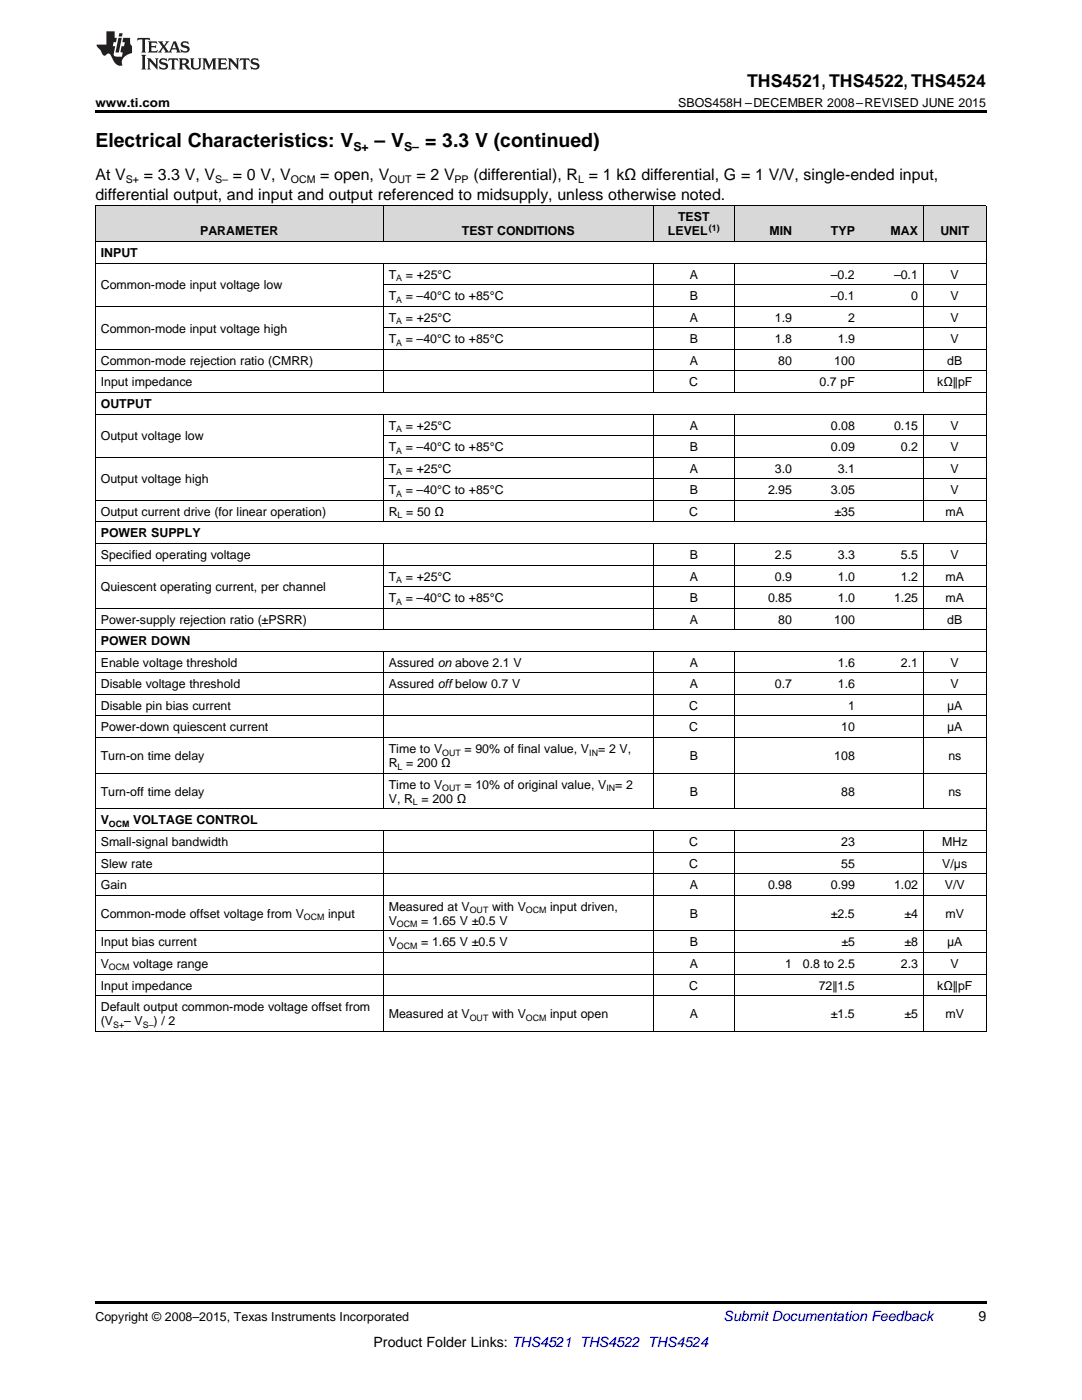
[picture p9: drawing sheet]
<svg xmlns="http://www.w3.org/2000/svg" width="216mm" height="279mm" viewBox="0 0 216 279" stroke-linecap="round" stroke-linejoin="round" font-family="sans-serif">
<defs><g id="words">
<g font-size="3.9">
<text x="19" y="29.3">Electrical Characteristics: V</text>
<text x="74.8" y="29.3">– V</text>
<text x="84.8" y="29.3">= 3.3 V (continued)</text>
</g>
<text font-size="3.5" x="149.1" y="17.3">THS4521, THS4522, THS4524</text>
<g font-size="3.2">
<text x="19" y="36">At V</text>
<text x="28.7" y="36">= 3.3 V, V</text>
<text x="46.5" y="36">= 0 V, V</text>
<text x="63.9" y="36">= open, V</text>
<text x="83.1" y="36">= 2 V</text>
<text x="94.5" y="36">(differential), R = 1 kΩ differential, G = 1 V/V, single-ended input,</text>
<text x="19" y="39.9">differential output, and input and output referenced to midsupply, unless otherwise noted.</text>
</g>
<text font-size="2.8" fill="#0000c8" x="144.4" y="263.6">Submit Documentation Feedback</text>
<g font-size="2.8">
<text x="195.3" y="263.6">9</text>
<text x="74.5" y="268.9">Product Folder Links: THS4521 THS4522 THS4524</text>
</g>
<g font-size="2.5">
<text x="19" y="21.4">www.ti.com</text>
<text x="135.3" y="21.4">SBOS458H –DECEMBER 2008–REVISED JUNE 2015</text>
<text x="70.5" y="30.1">S+</text>
<text x="80.6" y="30.1">S–</text>
<text x="39.9" y="47">PARAMETER</text>
<text x="92.1" y="47">TEST CONDITIONS</text>
<text x="133.3" y="47">LEVEL</text>
<text x="135.3" y="44.2">TEST</text>
<text x="153.5" y="47">MIN</text>
<text x="165.8" y="47">TYP</text>
<text x="177.7" y="47">MAX</text>
<text x="187.6" y="47">UNIT</text>
<text x="20.1" y="51.3">INPUT</text>
<text x="20.1" y="57.7">Common-mode input voltage low</text>
<text x="77.6" y="55.6">T</text>
<text x="77.6" y="59.9">T</text>
<text x="81" y="55.6">= +25°C</text>
<text x="81" y="59.9">= –40°C to +85°C</text>
<text x="137.6" y="55.6">A</text>
<text x="137.6" y="59.9">B</text>
<text x="165.8" y="55.6">–0.2</text>
<text x="165.8" y="59.9">–0.1</text>
<text x="178.4" y="55.6">–0.1</text>
<text x="181.8" y="59.9">0</text>
<text x="189.7" y="55.6">V</text>
<text x="189.7" y="59.9">V</text>
<text x="77.6" y="64.2">T</text>
<text x="81" y="64.2">= +25°C</text>
<text x="137.6" y="64.2">A</text>
<text x="154.6" y="64.2">1.9</text>
<text x="169.2" y="64.2">2</text>
<text x="189.7" y="64.2">V</text>
<text x="20.1" y="66.4">Common-mode input voltage high</text>
<text x="77.6" y="68.5">T</text>
<text x="81" y="68.5">= –40°C to +85°C</text>
<text x="137.6" y="68.5">B</text>
<text x="154.6" y="68.5">1.8</text>
<text x="167.2" y="68.5">1.9</text>
<text x="189.7" y="68.5">V</text>
<text x="20.1" y="72.8">Common-mode rejection ratio (CMRR)</text>
<text x="20.1" y="77.1">Input impedance</text>
<text x="137.5" y="77.1">C</text>
<text x="137.6" y="72.8">A</text>
<text x="155.3" y="72.8">80</text>
<text x="163.5" y="77.1">0.7 pF</text>
<text x="166.5" y="72.8">100</text>
<text x="187" y="77.1">kΩ∥pF</text>
<text x="189" y="72.8">dB</text>
<text x="20.1" y="81.4">OUTPUT</text>
<text x="20.1" y="87.9">Output voltage low</text>
<text x="77.6" y="85.7">T</text>
<text x="81" y="85.7">= +25°C</text>
<text x="137.6" y="85.7">A</text>
<text x="165.8" y="85.7">0.08</text>
<text x="178.4" y="85.7">0.15</text>
<text x="189.7" y="85.7">V</text>
<text x="77.6" y="90">T</text>
<text x="77.6" y="94.3">T</text>
<text x="81" y="90">= –40°C to +85°C</text>
<text x="81" y="94.3">= +25°C</text>
<text x="137.6" y="90">B</text>
<text x="137.6" y="94.3">A</text>
<text x="154.6" y="94.3">3.0</text>
<text x="165.8" y="90">0.09</text>
<text x="167.2" y="94.3">3.1</text>
<text x="179.8" y="90">0.2</text>
<text x="189.7" y="90">V</text>
<text x="189.7" y="94.3">V</text>
<text x="20.1" y="96.5">Output voltage high</text>
<text x="77.6" y="98.6">T</text>
<text x="81" y="98.6">= –40°C to +85°C</text>
<text x="137.6" y="98.6">B</text>
<text x="153.2" y="98.6">2.95</text>
<text x="165.8" y="98.6">3.05</text>
<text x="189.7" y="98.6">V</text>
<text x="20.1" y="102.9">Output current drive (for linear operation)</text>
<text x="20.1" y="107.2">POWER SUPPLY</text>
<text x="77.6" y="102.9">R = 50 Ω</text>
<text x="137.5" y="102.9">C</text>
<text x="166.5" y="102.9">±35</text>
<text x="188.7" y="102.9">mA</text>
<text x="20.1" y="111.5">Specified operating voltage</text>
<text x="137.6" y="111.5">B</text>
<text x="154.6" y="111.5">2.5</text>
<text x="167.2" y="111.5">3.3</text>
<text x="179.8" y="111.5">5.5</text>
<text x="189.7" y="111.5">V</text>
<text x="20.1" y="118">Quiescent operating current, per channel</text>
<text x="77.6" y="115.9">T</text>
<text x="81" y="115.9">= +25°C</text>
<text x="137.6" y="115.9">A</text>
<text x="154.6" y="115.9">0.9</text>
<text x="167.2" y="115.9">1.0</text>
<text x="179.8" y="115.9">1.2</text>
<text x="188.7" y="115.9">mA</text>
<text x="20.1" y="124.5">Power-supply rejection ratio (±PSRR)</text>
<text x="77.6" y="120.2">T</text>
<text x="81" y="120.2">= –40°C to +85°C</text>
<text x="137.6" y="120.2">B</text>
<text x="137.6" y="124.5">A</text>
<text x="153.2" y="120.2">0.85</text>
<text x="155.3" y="124.5">80</text>
<text x="166.5" y="124.5">100</text>
<text x="167.2" y="120.2">1.0</text>
<text x="178.4" y="120.2">1.25</text>
<text x="188.7" y="120.2">mA</text>
<text x="189" y="124.5">dB</text>
<text x="20.1" y="128.8">POWER DOWN</text>
<text x="20.1" y="133.1">Enable voltage threshold</text>
<text x="20.1" y="137.4">Disable voltage threshold</text>
<text x="77.6" y="133.1">Assured on above 2.1 V</text>
<text x="77.6" y="137.4">Assured offbelow 0.7 V</text>
<text x="137.6" y="133.1">A</text>
<text x="137.6" y="137.4">A</text>
<text x="154.6" y="137.4">0.7</text>
<text x="167.2" y="133.1">1.6</text>
<text x="167.2" y="137.4">1.6</text>
<text x="179.8" y="133.1">2.1</text>
<text x="189.7" y="133.1">V</text>
<text x="189.7" y="137.4">V</text>
<text x="20.1" y="141.7">Disable pin bias current</text>
<text x="137.5" y="141.7">C</text>
<text x="169.2" y="141.7">1</text>
<text x="189" y="141.7">μA</text>
<text x="20.1" y="146">Power-down quiescent current</text>
<text x="137.5" y="146">C</text>
<text x="167.9" y="146">10</text>
<text x="189" y="146">μA</text>
<text x="20.1" y="151.7">Turn-on time delay</text>
<text x="77.6" y="150.3">Time to V</text>
<text x="77.6" y="153.1">R = 200 Ω</text>
<text x="92.7" y="150.3">= 90% of final value, V</text>
<text x="119.3" y="150.3">= 2 V,</text>
<text x="137.6" y="151.7">B</text>
<text x="166.5" y="151.7">108</text>
<text x="189.2" y="151.7">ns</text>
<text x="20.1" y="158.8">Turn-off time delay</text>
<text x="77.6" y="157.4">Time to V</text>
<text x="77.6" y="160.2">V, R = 200 Ω</text>
<text x="92.7" y="157.4">= 10% of original value, V</text>
<text x="122.8" y="157.4">= 2</text>
<text x="137.6" y="158.8">B</text>
<text x="167.9" y="158.8">88</text>
<text x="189.2" y="158.8">ns</text>
<text x="20.1" y="164.5">V</text>
<text x="26.6" y="164.5">VOLTAGE CONTROL</text>
<text x="20.1" y="168.8">Small-signal bandwidth</text>
<text x="20.1" y="173.1">Slew rate</text>
<text x="137.5" y="168.8">C</text>
<text x="137.5" y="173.1">C</text>
<text x="167.9" y="168.8">23</text>
<text x="167.9" y="173.1">55</text>
<text x="188" y="168.8">MHz</text>
<text x="188" y="173.1">V/μs</text>
<text x="20.1" y="177.4">Gain</text>
<text x="137.6" y="177.4">A</text>
<text x="153.2" y="177.4">0.98</text>
<text x="165.8" y="177.4">0.99</text>
<text x="178.4" y="177.4">1.02</text>
<text x="188.5" y="177.4">V/V</text>
<text x="20.1" y="183.2">Common-mode offset voltage from V</text>
<text x="65.5" y="183.2">input</text>
<text x="77.6" y="181.8">Measured at V</text>
<text x="77.6" y="184.6">V</text>
<text x="84" y="184.6">= 1.65 V ±0.5 V</text>
<text x="98.2" y="181.8">with V</text>
<text x="109.8" y="181.8">input driven,</text>
<text x="137.6" y="183.2">B</text>
<text x="165.8" y="183.2">±2.5</text>
<text x="180.5" y="183.2">±4</text>
<text x="188.7" y="183.2">mV</text>
<text x="20.1" y="188.9">Input bias current</text>
<text x="77.6" y="188.9">V</text>
<text x="84" y="188.9">= 1.65 V ±0.5 V</text>
<text x="137.6" y="188.9">B</text>
<text x="167.9" y="188.9">±5</text>
<text x="180.5" y="188.9">±8</text>
<text x="189" y="188.9">μA</text>
<text x="20.1" y="193.2">V</text>
<text x="20.1" y="197.5">Input impedance</text>
<text x="26.6" y="193.2">voltage range</text>
<text x="137.5" y="197.5">C</text>
<text x="137.6" y="193.2">A</text>
<text x="156.7" y="193.2">1</text>
<text x="160.2" y="193.2">0.8 to 2.5</text>
<text x="163.4" y="197.5">72∥1.5</text>
<text x="179.8" y="193.2">2.3</text>
<text x="187" y="197.5">kΩ∥pF</text>
<text x="189.7" y="193.2">V</text>
<text x="20.1" y="201.8">Default output common-mode voltage offset from</text>
<text x="77.6" y="203.2">Measured at V</text>
<text x="98.2" y="203.2">with V</text>
<text x="109.8" y="203.2">input open</text>
<text x="137.6" y="203.2">A</text>
<text x="165.8" y="203.2">±1.5</text>
<text x="180.5" y="203.2">±5</text>
<text x="188.7" y="203.2">mV</text>
<text x="20.1" y="204.6">(V</text>
<text x="24.8" y="204.6">– V</text>
<text x="30.7" y="204.6">) / 2</text>
<text x="19" y="263.6">Copyright © 2008–2015, Texas Instruments Incorporated</text>
</g>
<g font-size="2.1">
<text x="25.1" y="36.6">S+</text>
<text x="42.9" y="36.6">S–</text>
<text x="58" y="36.6">OCM</text>
<text x="77.7" y="36.6">OUT</text>
<text x="90.7" y="36.6">PP</text>
<text x="115.4" y="36.6">L</text>
</g>
<g font-size="1.8">
<text x="141.4" y="46">(1)</text>
<text x="79.1" y="56.1">A</text>
<text x="79.1" y="60.4">A</text>
<text x="79.1" y="64.7">A</text>
<text x="79.1" y="69">A</text>
<text x="79.1" y="86.2">A</text>
<text x="79.1" y="90.5">A</text>
<text x="79.1" y="94.8">A</text>
<text x="79.1" y="99.1">A</text>
<text x="79.3" y="103.4">L</text>
<text x="79.1" y="116.3">A</text>
<text x="79.1" y="120.7">A</text>
<text x="79.3" y="153.6">L</text>
<text x="88.2" y="150.8">OUT</text>
<text x="117.6" y="150.8">IN</text>
<text x="82.4" y="160.7">L</text>
<text x="88.2" y="157.9">OUT</text>
<text x="121" y="157.9">IN</text>
<text x="21.7" y="165">OCM</text>
<text x="60.6" y="183.7">OCM</text>
<text x="79.2" y="185.1">OCM</text>
<text x="93.7" y="182.2">OUT</text>
<text x="105" y="182.2">OCM</text>
<text x="79.2" y="189.4">OCM</text>
<text x="21.7" y="193.7">OCM</text>
<text x="93.7" y="203.7">OUT</text>
<text x="105" y="203.7">OCM</text>
<text x="22.6" y="205.1">S+</text>
<text x="28.5" y="205.1">S–</text>
</g>
</g></defs>
<g fill="#d8d8d8">
<path d="M19 41.1h16.2v7.2h-16.2z"/>
<path d="M35.2 41.1h41.3v7.2h-41.3z"/>
<path d="M76.5 41.1h53.9v7.2h-53.9z"/>
<path d="M130.4 41.1h16.1v7.2h-16.1z"/>
<path d="M146.5 41.1h12.6v7.2h-12.6z"/>
<path d="M159.1 41.1h12.6v7.2h-12.6z"/>
<path d="M171.7 41.1h12.6v7.2h-12.6z"/>
<path d="M184.3 41.1h12.5v7.2h-12.5z"/>
</g>
<path d="M19 22h177.8v.5h-177.8zM19 259.7h177.8v.5h-177.8z" fill="#000"/>
<g fill="none" stroke="#000" stroke-width=".2">
<path d="M19 52.5h177.8M19 48.2h177.8M19 41.1h177.8M19.1 41.1v164.8M76.5 41.1v7.2M76.5 52.6v25.8M76.5 56.8h120.3M130.3 41.1v7.2M130.3 52.6v25.8M146.5 41.1v7.2M146.5 52.6v25.8M184.2 41.1v7.2"/>
<path d="M184.2 52.6v25.8M196.8 41.1v164.8M19 78.3h177.8M19 74h177.8M19 69.7h177.8M19 61.1h177.8M76.5 65.4h120.3M19 99.9h177.8M19 91.2h177.8M19 82.6h177.8M76.5 82.7v21.5M76.5 95.5h120.3"/>
<path d="M76.5 86.9h120.3M130.3 82.7v21.5M146.5 82.7v21.5M184.2 82.7v21.5M19 112.8h177.8M19 108.5h177.8M19 104.2h177.8M76.5 108.5v17.2M76.5 117.1h120.3M130.3 108.5v17.2M146.5 108.5v17.2M184.2 108.5v17.2"/>
<path d="M19 138.6h177.8M19 134.3h177.8M19 130h177.8M19 125.7h177.8M19 121.4h177.8M76.5 130v31.5M130.3 130v31.5M146.5 130v31.5M184.2 130v31.5M19 154.3h177.8M19 147.2h177.8M19 142.9h177.8"/>
<path d="M19 178.7h177.8M19 174.4h177.8M19 170.1h177.8M19 165.8h177.8M19 161.4h177.8M76.5 165.8v40.1M130.3 165.8v40.1M146.5 165.8v40.1M184.2 165.8v40.1M19 198.7h177.8M19 194.4h177.8M19 190.1h177.8"/>
<path d="M19 185.8h177.8M19 205.8h177.8"/>
</g>
<g fill="#231f20">
<path d="M27.5 7.6l-.1 .5 .4-.2h.6v.1v2.1l-.2 .4h1l-.3-.4v-2.1l.1-.1h.5l.5 .2-.2-.5zM29.5 8.3l.2 .3v1.5l-.2 .4h1.8l.2-.6a1.04 1.04 0 0 1-1.3 .2v-.7h.6l.3 .2v-.6l-.3 .2h-.6v-.6l.8-.1 .4 .3-.2-.5zM31.5 8.3l.9 1.1-.9 1.1h.8l-.2-.2 .5-.7 .4 .7-.2 .2h1.5l-.1-.2 .1-.4h.9l.1 .4-.2 .2h1l-.3-.3-.7-1.9h-.5l-.9 2-.8-1 .9-1h-.8l.1 .3-.3 .5-.4-.6 .2-.2zM34.7 8.6l.4 1h-.7zM36.3 8.4a.63 .63 0 0 0-.2 .7 .63 .63 0 0 0 .6 .4l.6 .2 .1 .2a.75 .75 0 0 1-.7 .4 .75 .75 0 0 1-.6-.5l.1 .7 .1-.1a1.11 1.11 0 0 0 1.5-.6 1.13 1.13 0 0 0-1.2-.8l-.1-.4a1.04 1.04 0 0 1 1.2 .2l-.2-.5-.1 .1-.5-.2zM28.2 10.9l.2 .4v2.2l-.2 .4h1l-.3-.4v-2.2l.3-.4zM29.3 11.6l.3 .4v1.5l-.3 .4h.8l-.2-.4v-1.3l1.5 1.7v-1.9l.2-.4h-.7l.2 .4v.9l-1.1-1.3zM32 11.8a.62 .62 0 0 0-.2 .7 .62 .62 0 0 0 .6 .4l.6 .1 .1 .3a.76 .76 0 0 1-.7 .3 .76 .76 0 0 1-.6-.4l.1 .7 .1-.1a1.11 1.11 0 0 0 1.5-.6 1.13 1.13 0 0 0-1.2-.8l-.1-.4a1.04 1.04 0 0 1 1.2 .2l-.2-.6-.1 .1-.5-.1zM33.7 11.6l-.2 .6a.61 .61 0 0 1 .8-.3v1.6l-.2 .4h.9l-.2-.4v-1.6a.63 .63 0 0 1 .8 .3l-.2-.6zM35.6 11.6l.3 .4v1.5l-.3 .4h1l-.2-.2v-.8l.5 .2a.76 .76 0 0 0 1.2 .7l-1-1a.58 .58 0 0 0 .6-.5 .58 .58 0 0 0-.5-.6zM36.4 11.9h.1a.45 .45 0 0 1 .5 .1 .45 .45 0 0 1 .1 .5l-.7 .2zM37.9 11.6l.2 .2a2.17 2.17 0 0 0 .3 1.9 .99 .99 0 0 0 1.6-.6v-1.1l.2-.4h-.7l.2 .2a1.92 1.92 0 0 1-.2 1.8 .6 .6 0 0 1-.9-.5v-1.1l.2-.4zM40.4 11.6l.2 .4v1.5l-.2 .4h.7l-.2-.4v-1.4l.8 1.8 .8-1.8v1.4l-.2 .4h.9l-.2-.4v-1.5l.2-.4h-.8l-.6 1.5-.6-1.5zM43.4 11.6l.2 .4v1.5l-.2 .4h1.8l.2-.6a1.04 1.04 0 0 1-1.3 .1v-.6h.5l.4 .2v-.6l-.4 .2h-.5v-.7h.8l.3 .3-.1-.6zM45.5 11.6l.2 .4v1.5l-.2 .4h.7l-.2-.4v-1.3l1.5 1.7v-1.9l.2-.4h-.7l.2 .4v.9l-1.1-1.3zM47.9 11.6l-.1 .6a.61 .61 0 0 1 .8-.3v1.6l-.3 .4h1l-.3-.4 .1-1.6a.63 .63 0 0 1 .7 .3l-.1-.6zM50.2 11.8a.62 .62 0 0 0-.2 .7 .62 .62 0 0 0 .6 .4l.6 .1 .2 .3a.76 .76 0 0 1-.8 .3 .76 .76 0 0 1-.6-.4l.1 .7 .2-.1a1.11 1.11 0 0 0 1.5-.6 1.13 1.13 0 0 0-1.3-.8l-.1-.4a1.04 1.04 0 0 1 1.2 .2l-.1-.6-.2 .1-.5-.1z"/>
<path d="M21.2 6.3v2.6h-1.9l.1 .4 .7 .9a.91 .91 0 0 0 1 .8 .56 .56 0 0 1 .5-.3 .56 .56 0 0 1 .5 .3l.4 .8a1.53 1.53 0 0 0 1.9 1.2 1.54 1.54 0 0 1 1-2.1l.9-.3v-1.4a1.52 1.52 0 0 1-.3-1.6h-1.4l-.2 .8h.5l-.2 .8h-.4l-.2 1v.2l.4 .1-.2 .8a1.93 1.93 0 0 1-1.6-.3l.3-1.8h-.5l.2-.8h.4l.2-.8h-.4v-1.3zM23.6 7.6l-.6 2.9h.7l.6-2.9zM23.8 6.6l-.1 .7h.6l.2-.7z"/>
</g>
<use href="#words"/>
</svg>
